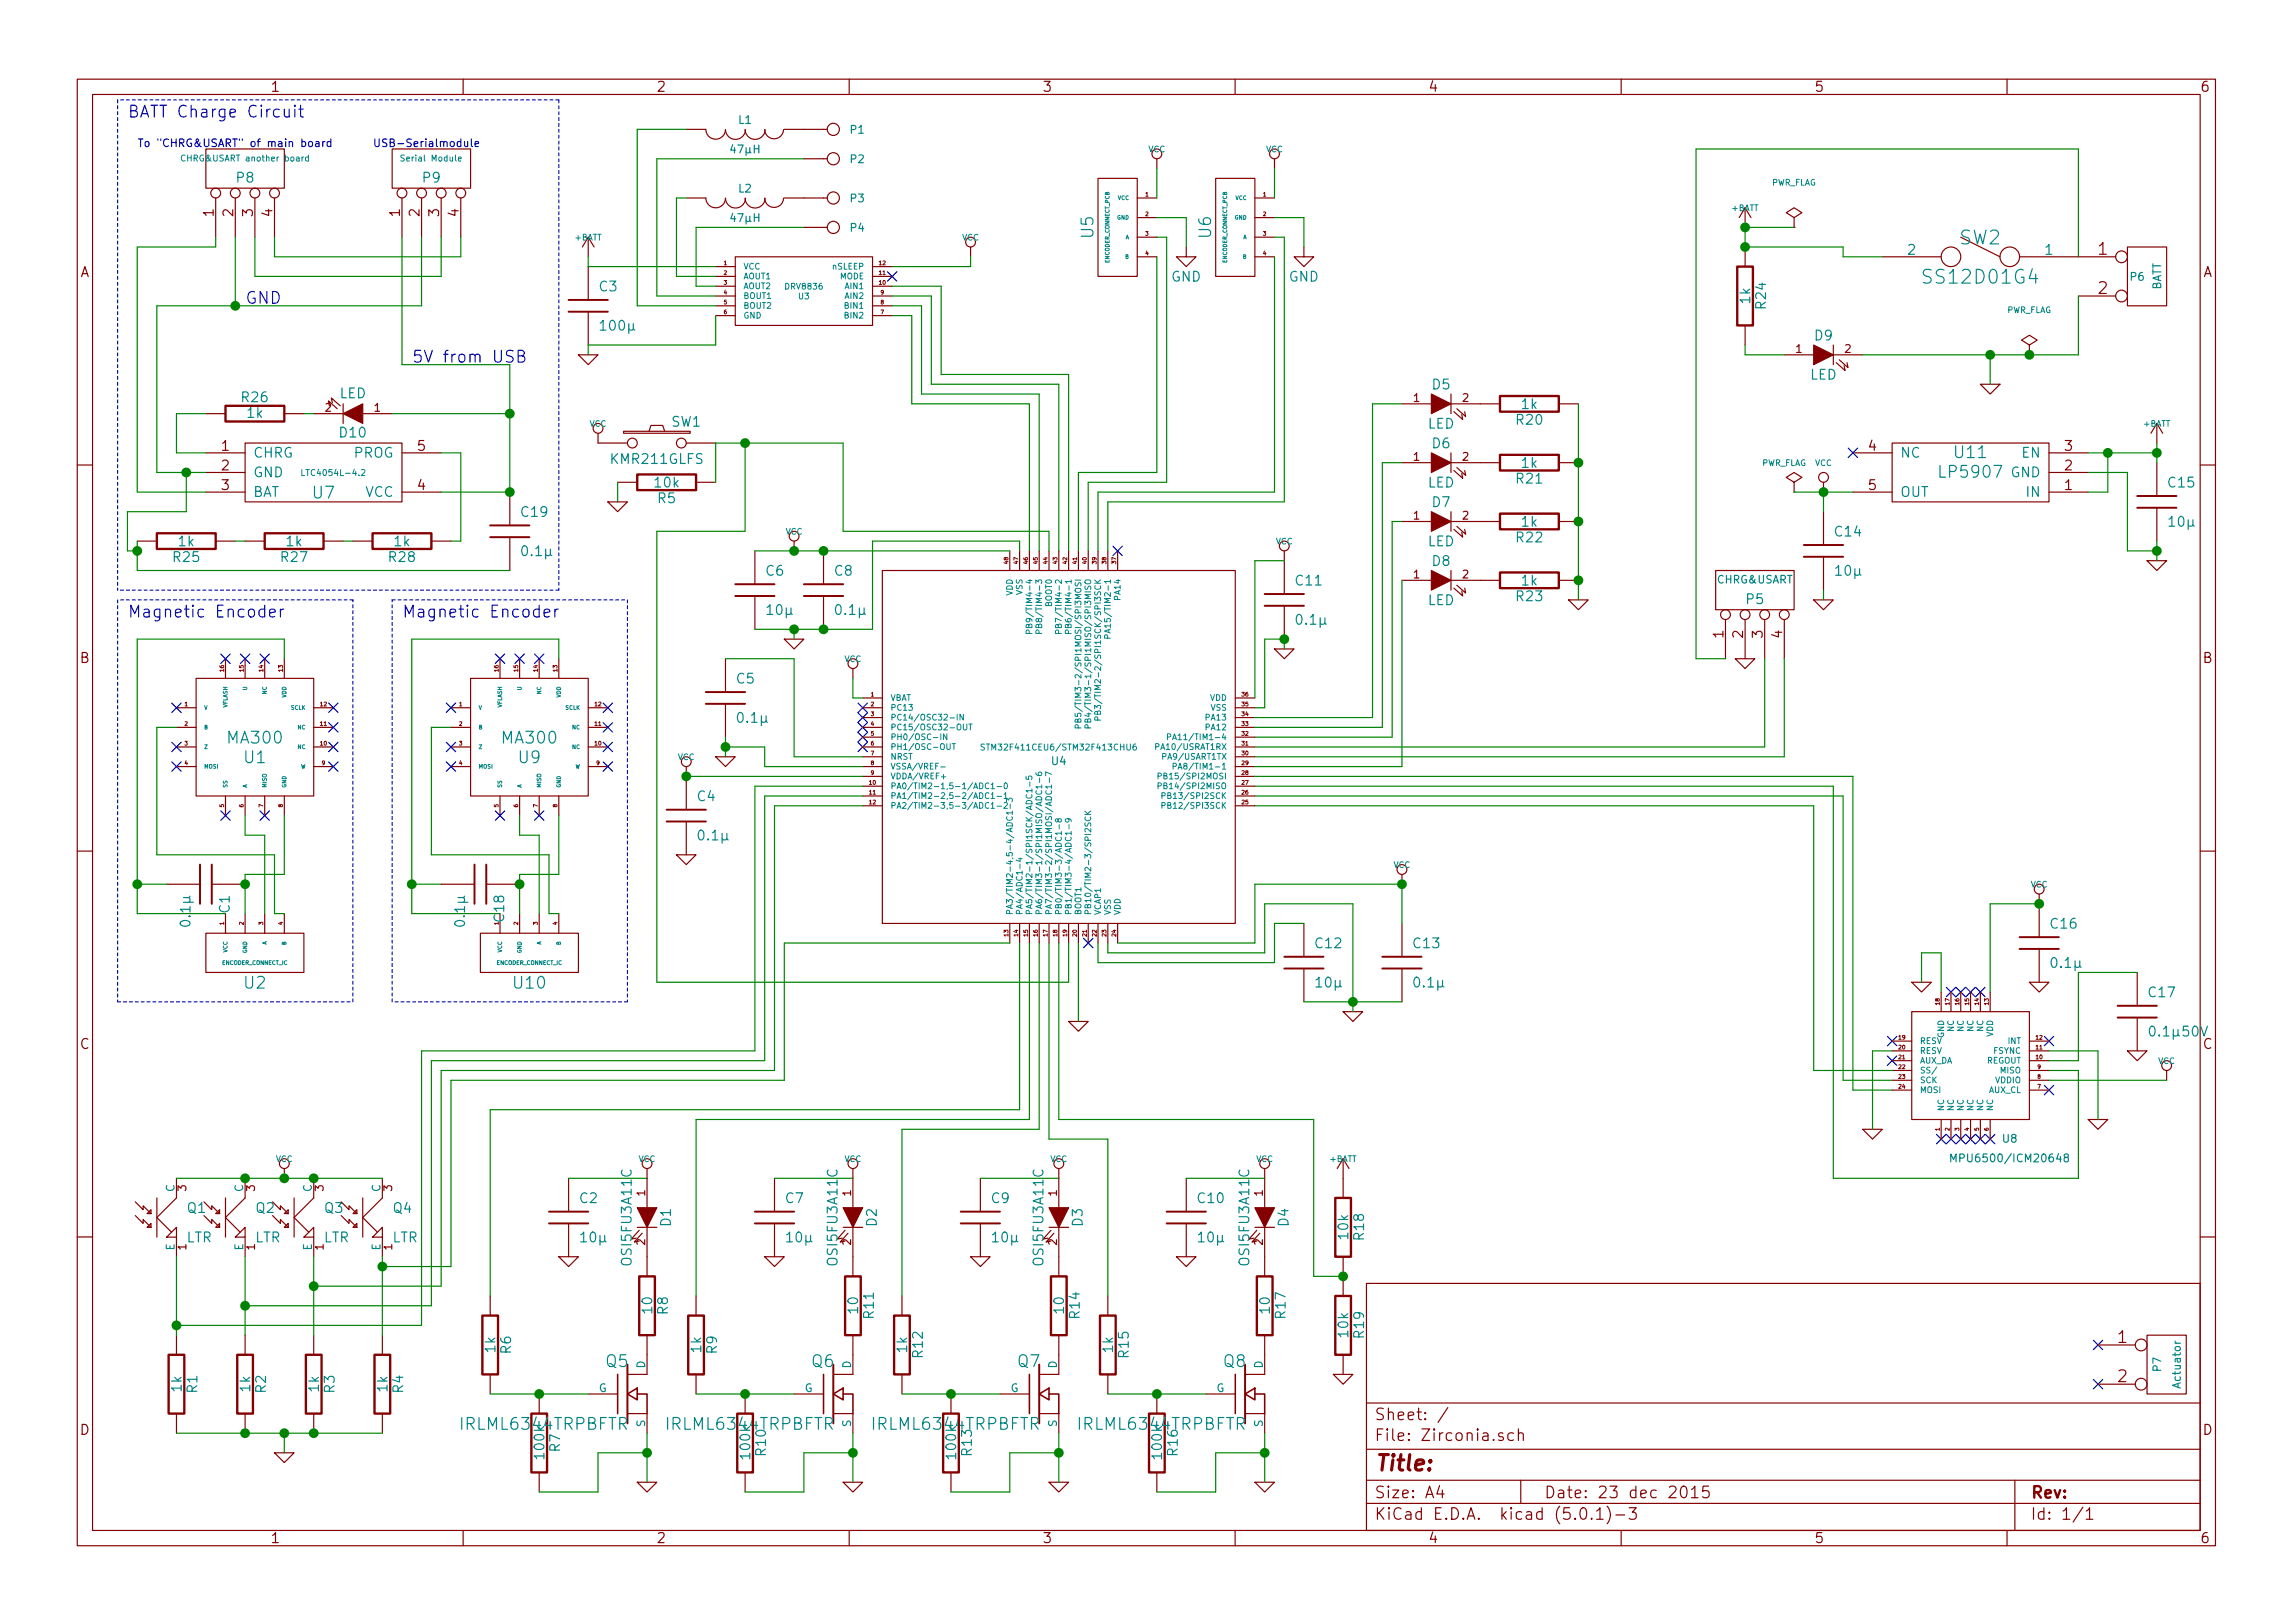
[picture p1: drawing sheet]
<svg xmlns="http://www.w3.org/2000/svg" width="297mm" height="210mm" viewBox="0 0 297 210" stroke-linecap="round" stroke-linejoin="round" font-family="sans-serif">
<defs><g id="words">
<text font-size="2.8" fill="#840000" x="178" y="190.5">Title:</text>
<g font-size="2.5" fill="#008484">
<text x="253.8" y="31.7">SW2</text>
<text x="249.6" y="36.8">SS12D01G4</text>
</g>
<g font-size="2.1" fill="#0000c2">
<text x="16.5" y="15.2">BATT Charge Circuit</text>
<text x="31.7" y="39.4">GND</text>
<text x="53.3" y="47">5V from USB</text>
<text x="16.5" y="80">Magnetic Encoder</text>
<text x="52.1" y="80">Magnetic Encoder</text>
</g>
<g font-size="2.1" fill="#008484">
<text x="141.7" y="30.8" transform="rotate(-90 141.7 30.8)">U5</text>
<text x="156.9" y="30.8" transform="rotate(-90 156.9 30.8)">U6</text>
<text x="253.3" y="59.4">U11</text>
<text x="40.6" y="64.6">U7</text>
<text x="251.5" y="61.9">LP5907</text>
<text x="29.6" y="96.3">MA300</text>
<text x="31.7" y="98.9">U1</text>
<text x="65.2" y="96.3">MA300</text>
<text x="67.2" y="98.9">U9</text>
<text x="31.7" y="128.1">U2</text>
<text x="66.6" y="128.1">U10</text>
<text x="78.5" y="177.1">Q5</text>
<text x="105.2" y="177.1">Q6</text>
<text x="131.9" y="177.1">Q7</text>
<text x="158.5" y="177.1">Q8</text>
<text x="59.9" y="185.2">IRLML6344TRPBFTR</text>
<text x="86.6" y="185.2">IRLML6344TRPBFTR</text>
<text x="113.3" y="185.2">IRLML6344TRPBFTR</text>
<text x="139.9" y="185.2">IRLML6344TRPBFTR</text>
</g>
<g font-size="2.1" fill="#840000">
<text x="271.8" y="33">1</text>
<text x="271.8" y="38.1">2</text>
<text x="274.4" y="174">1</text>
<text x="274.4" y="179.1">2</text>
<text x="178" y="184">Sheet: /</text>
<text x="178" y="186.7">File: Zirconia.sch</text>
<text x="178" y="196.9">KiCad E.D.A. kicad (5.0.1)-3</text>
<text x="178" y="194.1">Size: A4</text>
<text x="200" y="194.1">Date: 23 dec 2015</text>
<text x="263" y="194.1">Rev:</text>
<text x="263" y="196.9">Id: 1/1</text>
</g>
<g font-size="1.8" fill="#840000">
<text x="35" y="11.9">1</text>
<text x="85" y="11.9">2</text>
<text x="135" y="11.9">3</text>
<text x="185" y="11.9">4</text>
<text x="235" y="11.9">5</text>
<text x="285" y="11.9">6</text>
<text x="27.7" y="28" transform="rotate(-90 27.7 28)">1</text>
<text x="30.2" y="28" transform="rotate(-90 30.2 28)">2</text>
<text x="32.8" y="28" transform="rotate(-90 32.8 28)">3</text>
<text x="35.3" y="28" transform="rotate(-90 35.3 28)">4</text>
<text x="51.8" y="28" transform="rotate(-90 51.8 28)">1</text>
<text x="54.4" y="28" transform="rotate(-90 54.4 28)">2</text>
<text x="56.9" y="28" transform="rotate(-90 56.9 28)">3</text>
<text x="59.4" y="28" transform="rotate(-90 59.4 28)">4</text>
<text x="10.4" y="35.9">A</text>
<text x="285.4" y="35.9">A</text>
<text x="28.7" y="58.4">1</text>
<text x="54.1" y="58.4">5</text>
<text x="242.1" y="58.4">4</text>
<text x="267.5" y="58.4">3</text>
<text x="28.7" y="61">2</text>
<text x="28.7" y="63.5">3</text>
<text x="54.1" y="63.5">4</text>
<text x="242.1" y="63.5">5</text>
<text x="267.5" y="63.5">1</text>
<text x="267.5" y="61">2</text>
<text x="223.3" y="82.6" transform="rotate(-90 223.3 82.6)">1</text>
<text x="225.8" y="82.6" transform="rotate(-90 225.8 82.6)">2</text>
<text x="228.3" y="82.6" transform="rotate(-90 228.3 82.6)">3</text>
<text x="230.9" y="82.6" transform="rotate(-90 230.9 82.6)">4</text>
<text x="10.4" y="85.9">B</text>
<text x="285.4" y="85.9">B</text>
<text x="10.4" y="135.9">C</text>
<text x="285.4" y="135.9">C</text>
<text x="10.4" y="185.9">D</text>
<text x="285.4" y="185.9">D</text>
<text x="35" y="199.9">1</text>
<text x="85" y="199.9">2</text>
<text x="135" y="199.9">3</text>
<text x="185" y="199.9">4</text>
<text x="235" y="199.9">5</text>
<text x="285" y="199.9">6</text>
</g>
<g font-size="1.8" fill="#008484">
<text x="30.7" y="23.7">P8</text>
<text x="54.8" y="23.7">P9</text>
<text x="247.2" y="33">2</text>
<text x="264.9" y="33">1</text>
<text x="77.7" y="37.8">C3</text>
<text x="151.7" y="36.5">GND</text>
<text x="167" y="36.5">GND</text>
<text x="226.7" y="39.3" transform="rotate(-90 226.7 39.3)">1k</text>
<text x="228.8" y="40" transform="rotate(-90 228.8 40)">R24</text>
<text x="78.5" y="42.8">100</text>
<text x="235.1" y="44.1">D9</text>
<text x="31.4" y="52.1">R26</text>
<text x="44" y="51.6">LED</text>
<text x="185.6" y="50.5">D5</text>
<text x="197.2" y="53">1k</text>
<text x="234.5" y="49.2">LED</text>
<text x="32.1" y="54.1">1k</text>
<text x="32.8" y="59.3">CHRG</text>
<text x="44.1" y="56.7">D10</text>
<text x="45.8" y="59.3">PROG</text>
<text x="87" y="55.3">SW1</text>
<text x="184.9" y="55.5">LED</text>
<text x="185.6" y="58.1">D6</text>
<text x="196.5" y="55">R20</text>
<text x="246.1" y="59.3">NC</text>
<text x="262" y="59.3">EN</text>
<text x="32.8" y="61.8">GND</text>
<text x="32.8" y="64.4">BAT</text>
<text x="47.3" y="64.4">VCC</text>
<text x="79.2" y="60.1">KMR211GLFS</text>
<text x="84.9" y="63.2">10k</text>
<text x="85.2" y="65.2">R5</text>
<text x="184.9" y="63.2">LED</text>
<text x="185.6" y="65.7">D7</text>
<text x="196.5" y="62.7">R21</text>
<text x="197.2" y="60.6">1k</text>
<text x="246.1" y="64.4">OUT</text>
<text x="260.5" y="61.8">GND</text>
<text x="262.6" y="64.4">IN</text>
<text x="280.9" y="63.2">C15</text>
<text x="23.2" y="70.8">1k</text>
<text x="37.1" y="70.8">1k</text>
<text x="51.1" y="70.8">1k</text>
<text x="67.6" y="67">C19</text>
<text x="184.9" y="70.8">LED</text>
<text x="196.5" y="70.3">R22</text>
<text x="197.2" y="68.2">1k</text>
<text x="237.8" y="69.5">C14</text>
<text x="281.7" y="68.2">10</text>
<text x="22.5" y="72.8">R25</text>
<text x="36.5" y="72.8">R27</text>
<text x="50.4" y="72.8">R28</text>
<text x="68.3" y="72.1">0.1</text>
<text x="99.3" y="74.6">C6</text>
<text x="108.2" y="74.6">C8</text>
<text x="167.9" y="75.9">C11</text>
<text x="185.6" y="73.3">D8</text>
<text x="196.5" y="77.9">R23</text>
<text x="197.2" y="75.9">1k</text>
<text x="238.5" y="74.6">10</text>
<text x="100.1" y="79.7">10</text>
<text x="109" y="79.7">0.1</text>
<text x="168.7" y="80.9">0.1</text>
<text x="184.9" y="78.4">LED</text>
<text x="226.3" y="78.3">P5</text>
<text x="95.5" y="88.6">C5</text>
<text x="96.3" y="93.6">0.1</text>
<text x="90.4" y="103.8">C4</text>
<text x="91.2" y="108.9">0.1</text>
<text x="24.7" y="119.3" transform="rotate(-90 24.7 119.3)">0.1</text>
<text x="29.8" y="118.3" transform="rotate(-90 29.8 118.3)">C1</text>
<text x="60.2" y="119.3" transform="rotate(-90 60.2 119.3)">0.1</text>
<text x="65.3" y="119.3" transform="rotate(-90 65.3 119.3)">C18</text>
<text x="170.5" y="122.9">C12</text>
<text x="183.2" y="122.9">C13</text>
<text x="265.7" y="120.3">C16</text>
<text x="266.4" y="125.4">0.1</text>
<text x="171.2" y="127.9">10</text>
<text x="183.9" y="127.9">0.1</text>
<text x="278.4" y="129.2">C17</text>
<text x="279.3" y="134.3">0.150V</text>
<text x="75.1" y="155.9">C2</text>
<text x="101.8" y="155.9">C7</text>
<text x="128.5" y="155.9">C9</text>
<text x="155.2" y="155.9">C10</text>
<text x="24.1" y="161">LTR</text>
<text x="24.3" y="157.1">Q1</text>
<text x="33" y="161">LTR</text>
<text x="33.2" y="157.1">Q2</text>
<text x="41.9" y="161">LTR</text>
<text x="42.1" y="157.1">Q3</text>
<text x="50.8" y="161">LTR</text>
<text x="51" y="157.1">Q4</text>
<text x="75.9" y="161">10</text>
<text x="86.9" y="158.8" transform="rotate(-90 86.9 158.8)">D1</text>
<text x="102.6" y="161">10</text>
<text x="113.6" y="158.8" transform="rotate(-90 113.6 158.8)">D2</text>
<text x="129.3" y="161">10</text>
<text x="140.3" y="158.8" transform="rotate(-90 140.3 158.8)">D3</text>
<text x="155.9" y="161">10</text>
<text x="166.9" y="158.8" transform="rotate(-90 166.9 158.8)">D4</text>
<text x="174.7" y="160.5" transform="rotate(-90 174.7 160.5)">10k</text>
<text x="176.7" y="160.6" transform="rotate(-90 176.7 160.6)">R18</text>
<text x="81.8" y="163.7" transform="rotate(-90 81.8 163.7)">OSI5FU3A11C</text>
<text x="108.5" y="163.7" transform="rotate(-90 108.5 163.7)">OSI5FU3A11C</text>
<text x="135.2" y="163.7" transform="rotate(-90 135.2 163.7)">OSI5FU3A11C</text>
<text x="161.8" y="163.7" transform="rotate(-90 161.8 163.7)">OSI5FU3A11C</text>
<text x="84.5" y="170.1" transform="rotate(-90 84.5 170.1)">10</text>
<text x="86.5" y="170.3" transform="rotate(-90 86.5 170.3)">R8</text>
<text x="111.2" y="170.1" transform="rotate(-90 111.2 170.1)">10</text>
<text x="113.2" y="170.8" transform="rotate(-90 113.2 170.8)">R11</text>
<text x="137.8" y="170.1" transform="rotate(-90 137.8 170.1)">10</text>
<text x="139.9" y="170.8" transform="rotate(-90 139.9 170.8)">R14</text>
<text x="164.5" y="170.1" transform="rotate(-90 164.5 170.1)">10</text>
<text x="166.5" y="170.8" transform="rotate(-90 166.5 170.8)">R17</text>
<text x="174.7" y="173.2" transform="rotate(-90 174.7 173.2)">10k</text>
<text x="176.7" y="173.3" transform="rotate(-90 176.7 173.3)">R19</text>
<text x="64.2" y="175.2" transform="rotate(-90 64.2 175.2)">1k</text>
<text x="66.2" y="175.4" transform="rotate(-90 66.2 175.4)">R6</text>
<text x="90.9" y="175.2" transform="rotate(-90 90.9 175.2)">1k</text>
<text x="92.9" y="175.4" transform="rotate(-90 92.9 175.4)">R9</text>
<text x="117.5" y="175.2" transform="rotate(-90 117.5 175.2)">1k</text>
<text x="119.6" y="175.8" transform="rotate(-90 119.6 175.8)">R12</text>
<text x="144.2" y="175.2" transform="rotate(-90 144.2 175.2)">1k</text>
<text x="146.2" y="175.8" transform="rotate(-90 146.2 175.8)">R15</text>
<text x="23.5" y="180.3" transform="rotate(-90 23.5 180.3)">1k</text>
<text x="25.6" y="180.4" transform="rotate(-90 25.6 180.4)">R1</text>
<text x="32.4" y="180.3" transform="rotate(-90 32.4 180.3)">1k</text>
<text x="34.5" y="180.4" transform="rotate(-90 34.5 180.4)">R2</text>
<text x="41.3" y="180.3" transform="rotate(-90 41.3 180.3)">1k</text>
<text x="43.4" y="180.4" transform="rotate(-90 43.4 180.4)">R3</text>
<text x="50.2" y="180.3" transform="rotate(-90 50.2 180.3)">1k</text>
<text x="52.2" y="180.4" transform="rotate(-90 52.2 180.4)">R4</text>
<text x="70.5" y="188.9" transform="rotate(-90 70.5 188.9)">100k</text>
<text x="72.6" y="188.1" transform="rotate(-90 72.6 188.1)">R7</text>
<text x="97.2" y="188.9" transform="rotate(-90 97.2 188.9)">100k</text>
<text x="99.2" y="188.5" transform="rotate(-90 99.2 188.5)">R10</text>
<text x="123.9" y="188.9" transform="rotate(-90 123.9 188.9)">100k</text>
<text x="125.9" y="188.5" transform="rotate(-90 125.9 188.5)">R13</text>
<text x="150.5" y="188.9" transform="rotate(-90 150.5 188.9)">100k</text>
<text x="152.6" y="188.5" transform="rotate(-90 152.6 188.5)">R16</text>
</g>
<g font-size="1.4" fill="#008484">
<text x="95.7" y="16">L1</text>
<text x="110.2" y="17.3">P1</text>
<text x="95.2" y="19.9">47H</text>
<text x="110.2" y="21.1">P2</text>
<text x="95.2" y="28.7">47H</text>
<text x="95.7" y="24.9">L2</text>
<text x="110.2" y="26.2">P3</text>
<text x="110.2" y="30">P4</text>
<text x="276" y="36.4">P6</text>
<text x="280" y="37.7" transform="rotate(-90 280 37.7)">BATT</text>
<text x="222.4" y="75.6">CHRG&amp;USART</text>
<text x="136.3" y="99.1">U4</text>
<text x="259.5" y="148">U8</text>
<text x="22.6" y="154.4" transform="rotate(-90 22.6 154.4)">C</text>
<text x="31.5" y="154.4" transform="rotate(-90 31.5 154.4)">C</text>
<text x="40.4" y="154.4" transform="rotate(-90 40.4 154.4)">C</text>
<text x="49.3" y="154.4" transform="rotate(-90 49.3 154.4)">C</text>
<text x="253.7" y="150.6">MPU6500/ICM20648</text>
<text x="22.6" y="162" transform="rotate(-90 22.6 162)">E</text>
<text x="31.5" y="162" transform="rotate(-90 31.5 162)">E</text>
<text x="40.4" y="162" transform="rotate(-90 40.4 162)">E</text>
<text x="49.3" y="162" transform="rotate(-90 49.3 162)">E</text>
<text x="83.6" y="177.3" transform="rotate(-90 83.6 177.3)">D</text>
<text x="110.2" y="177.3" transform="rotate(-90 110.2 177.3)">D</text>
<text x="136.9" y="177.3" transform="rotate(-90 136.9 177.3)">D</text>
<text x="163.6" y="177.3" transform="rotate(-90 163.6 177.3)">D</text>
<text x="280" y="177.6" transform="rotate(-90 280 177.6)">P7</text>
<text x="282.5" y="179.7" transform="rotate(-90 282.5 179.7)">Actuator</text>
<text x="77.6" y="180.3">G</text>
<text x="83.6" y="184.9" transform="rotate(-90 83.6 184.9)">S</text>
<text x="104.2" y="180.3">G</text>
<text x="110.2" y="184.9" transform="rotate(-90 110.2 184.9)">S</text>
<text x="130.9" y="180.3">G</text>
<text x="136.9" y="184.9" transform="rotate(-90 136.9 184.9)">S</text>
<text x="157.6" y="180.3">G</text>
<text x="163.6" y="184.9" transform="rotate(-90 163.6 184.9)">S</text>
</g>
<g font-size="1.4" fill="#0000c2">
<text x="17.8" y="19">To &quot;CHRG&amp;USART&quot; of main board</text>
<text x="48.3" y="19">USB-Serialmodule</text>
</g>
<g font-size="1.4" fill="#840000">
<text x="232.7" y="45.7">1</text>
<text x="239" y="45.7">2</text>
<text x="42.2" y="53.3">2</text>
<text x="48.5" y="53.3">1</text>
<text x="183.1" y="52.1">1</text>
<text x="189.5" y="52.1">2</text>
<text x="183.1" y="59.7">1</text>
<text x="189.5" y="59.7">2</text>
<text x="183.1" y="67.3">1</text>
<text x="189.5" y="67.3">2</text>
<text x="183.1" y="74.9">1</text>
<text x="189.5" y="74.9">2</text>
<text x="24.1" y="154.3" transform="rotate(-90 24.1 154.3)">3</text>
<text x="33" y="154.3" transform="rotate(-90 33 154.3)">3</text>
<text x="41.9" y="154.3" transform="rotate(-90 41.9 154.3)">3</text>
<text x="50.8" y="154.3" transform="rotate(-90 50.8 154.3)">3</text>
<text x="83.6" y="154.9" transform="rotate(-90 83.6 154.9)">1</text>
<text x="110.2" y="154.9" transform="rotate(-90 110.2 154.9)">1</text>
<text x="136.9" y="154.9" transform="rotate(-90 136.9 154.9)">1</text>
<text x="163.6" y="154.9" transform="rotate(-90 163.6 154.9)">1</text>
<text x="24.1" y="161.9" transform="rotate(-90 24.1 161.9)">1</text>
<text x="33" y="161.9" transform="rotate(-90 33 161.9)">1</text>
<text x="41.9" y="161.9" transform="rotate(-90 41.9 161.9)">1</text>
<text x="50.8" y="161.9" transform="rotate(-90 50.8 161.9)">1</text>
<text x="83.6" y="161.3" transform="rotate(-90 83.6 161.3)">2</text>
<text x="110.2" y="161.3" transform="rotate(-90 110.2 161.3)">2</text>
<text x="136.9" y="161.3" transform="rotate(-90 136.9 161.3)">2</text>
<text x="163.6" y="161.3" transform="rotate(-90 163.6 161.3)">2</text>
</g>
<g font-size="1.1" fill="#008484">
<text x="24" y="20.9">CHRG&amp;USART another board</text>
<text x="52.3" y="20.9">Serial Module</text>
<text x="148.7" y="19.7">VCC</text>
<text x="164" y="19.7">VCC</text>
<text x="224.3" y="27.4">+BATT</text>
<text x="229.4" y="24">PWR_FLAG</text>
<text x="74.5" y="31.2">+BATT</text>
<text x="96.3" y="34.9">VCC</text>
<text x="107.9" y="34.9">nSLEEP</text>
<text x="124.6" y="31.2">VCC</text>
<text x="96.3" y="36.2">AOUT1</text>
<text x="96.3" y="37.5">AOUT2</text>
<text x="96.3" y="38.7">BOUT1</text>
<text x="96.3" y="40">BOUT2</text>
<text x="96.3" y="41.3">GND</text>
<text x="101.9" y="37.5">DRV8836</text>
<text x="103.5" y="38.8">U3</text>
<text x="108.8" y="36.2">MODE</text>
<text x="109.6" y="37.5">AIN1</text>
<text x="109.6" y="41.3">BIN2</text>
<text x="109.6" y="40">BIN1</text>
<text x="109.6" y="38.7">AIN2</text>
<text x="259.9" y="40.6">PWR_FLAG</text>
<text x="76.4" y="55.3">VCC</text>
<text x="277.7" y="55.3">+BATT</text>
<text x="39.6" y="61.6">LTC4054L-4.2</text>
<text x="228.2" y="60.4">PWR_FLAG</text>
<text x="235.1" y="60.4">VCC</text>
<text x="101.8" y="69.3">VCC</text>
<text x="165.3" y="70.5">VCC</text>
<text x="131.2" y="77.2" transform="rotate(-90 131.2 77.2)">VDD</text>
<text x="132.5" y="77.1" transform="rotate(-90 132.5 77.1)">VSS</text>
<text x="145.2" y="77.6" transform="rotate(-90 145.2 77.6)">PA14</text>
<text x="133.7" y="80.6" transform="rotate(-90 133.7 80.6)">PB9/TIM4-4</text>
<text x="135" y="80.6" transform="rotate(-90 135 80.6)">PB8/TIM4-3</text>
<text x="136.3" y="78.6" transform="rotate(-90 136.3 78.6)">BOOT0</text>
<text x="137.5" y="80.6" transform="rotate(-90 137.5 80.6)">PB7/TIM4-2</text>
<text x="138.8" y="80.6" transform="rotate(-90 138.8 80.6)">PB6/TIM4-1</text>
<text x="143.9" y="81.2" transform="rotate(-90 143.9 81.2)">PA15/TIM2-1</text>
<text x="109.4" y="85.8">VCC</text>
<text x="115.3" y="90.8">VBAT</text>
<text x="115.3" y="92.1">PC13</text>
<text x="115.3" y="93.3">PC14/OSC32-IN</text>
<text x="115.3" y="94.6">PC15/OSC32-OUT</text>
<text x="115.3" y="95.9">PH0/OSC-IN</text>
<text x="140.1" y="91.3" transform="rotate(-90 140.1 91.3)">PB5/TIM3-2/SPI1MOSI/SPI3MOSI</text>
<text x="141.4" y="91.3" transform="rotate(-90 141.4 91.3)">PB4/TIM3-1/SPI1MISO/SPI3MISO</text>
<text x="142.6" y="90.3" transform="rotate(-90 142.6 90.3)">PB3/TIM2-2/SPI1SCK/SPI3SCK</text>
<text x="152.7" y="95.9">PA11/TIM1-4</text>
<text x="156.4" y="94.6">PA12</text>
<text x="156.4" y="93.3">PA13</text>
<text x="156.8" y="90.8">VDD</text>
<text x="156.9" y="92.1">VSS</text>
<text x="87.8" y="98.5">VCC</text>
<text x="115.3" y="97.1">PH1/OSC-OUT</text>
<text x="115.3" y="98.4">NRST</text>
<text x="115.3" y="99.7">VSSA/VREF-</text>
<text x="115.3" y="101">VDDA/VREF+</text>
<text x="128" y="97.2">STM32F411CEU6/STM32F413CHU6</text>
<text x="150.3" y="97.1">PA10/USRAT1RX</text>
<text x="151.1" y="101">PB15/SPI2MOSI</text>
<text x="151.1" y="98.4">PA9/USART1TX</text>
<text x="153.3" y="99.7">PA8/TIM1-1</text>
<text x="115.3" y="102.2">PA0/TIM2-1,5-1/ADC1-0</text>
<text x="115.3" y="103.5">PA1/TIM2-2,5-2/ADC1-1</text>
<text x="115.3" y="104.8">PA2/TIM2-3,5-3/ADC1-2</text>
<text x="151.1" y="102.2">PB14/SPI2MISO</text>
<text x="151.5" y="104.8">PB12/SPI3SCK</text>
<text x="151.5" y="103.5">PB13/SPI2SCK</text>
<text x="180.5" y="112.4">VCC</text>
<text x="131.2" y="118.6" transform="rotate(-90 131.2 118.6)">PA3/TIM2-4,5-4/ADC1-3</text>
<text x="132.5" y="118.6" transform="rotate(-90 132.5 118.6)">PA4/ADC1-4</text>
<text x="133.7" y="118.6" transform="rotate(-90 133.7 118.6)">PA5/TIM2-1/SPI1SCK/ADC1-5</text>
<text x="135" y="118.6" transform="rotate(-90 135 118.6)">PA6/TIM3-1/SPI1MISO/ADC1-6</text>
<text x="136.3" y="118.6" transform="rotate(-90 136.3 118.6)">PA7/TIM3-2/SPI1MOSI/ADC1-7</text>
<text x="137.5" y="118.6" transform="rotate(-90 137.5 118.6)">PB0/TIM3-3/ADC1-8</text>
<text x="138.8" y="118.6" transform="rotate(-90 138.8 118.6)">PB1/TIM3-4/ADC1-9</text>
<text x="140.1" y="118.6" transform="rotate(-90 140.1 118.6)">BOOT1</text>
<text x="141.4" y="118.6" transform="rotate(-90 141.4 118.6)">PB10/TIM2-3/SPI2SCK</text>
<text x="142.6" y="118.6" transform="rotate(-90 142.6 118.6)">VCAP1</text>
<text x="143.9" y="118.6" transform="rotate(-90 143.9 118.6)">VSS</text>
<text x="145.2" y="118.6" transform="rotate(-90 145.2 118.6)">VDD</text>
<text x="263" y="115">VCC</text>
<text x="248.7" y="135.2">RESV</text>
<text x="248.7" y="136.5">RESV</text>
<text x="248.7" y="137.8">AUX_DA</text>
<text x="251.8" y="134.4" transform="rotate(-90 251.8 134.4)">GND</text>
<text x="253.1" y="133.6" transform="rotate(-90 253.1 133.6)">NC</text>
<text x="254.4" y="133.6" transform="rotate(-90 254.4 133.6)">NC</text>
<text x="255.7" y="133.6" transform="rotate(-90 255.7 133.6)">NC</text>
<text x="256.9" y="133.6" transform="rotate(-90 256.9 133.6)">NC</text>
<text x="257.3" y="137.8">REGOUT</text>
<text x="258.2" y="134.3" transform="rotate(-90 258.2 134.3)">VDD</text>
<text x="258.3" y="136.5">FSYNC</text>
<text x="260.2" y="135.2">INT</text>
<text x="279.6" y="137.8">VCC</text>
<text x="248.7" y="139.1">SS/</text>
<text x="248.7" y="140.3">SCK</text>
<text x="248.7" y="141.6">MOSI</text>
<text x="257.6" y="141.6">AUX_CL</text>
<text x="258.5" y="140.3">VDDIO</text>
<text x="259.2" y="139.1">MISO</text>
<text x="251.8" y="144" transform="rotate(-90 251.8 144)">NC</text>
<text x="253.1" y="144" transform="rotate(-90 253.1 144)">NC</text>
<text x="254.4" y="144" transform="rotate(-90 254.4 144)">NC</text>
<text x="255.7" y="144" transform="rotate(-90 255.7 144)">NC</text>
<text x="256.9" y="144" transform="rotate(-90 256.9 144)">NC</text>
<text x="258.2" y="144" transform="rotate(-90 258.2 144)">NC</text>
<text x="35.7" y="150.5">VCC</text>
<text x="82.7" y="150.5">VCC</text>
<text x="109.4" y="150.5">VCC</text>
<text x="136" y="150.5">VCC</text>
<text x="162.7" y="150.5">VCC</text>
<text x="172.3" y="150.5">+BATT</text>
</g>
<g font-size=".7" fill="#008484">
<text x="144.7" y="28.4">GND</text>
<text x="144.8" y="25.9">VCC</text>
<text x="160" y="28.4">GND</text>
<text x="160" y="25.9">VCC</text>
<text x="143.7" y="34.1" transform="rotate(-90 143.7 34.1)">ENCODER_CONNECT_PCB</text>
<text x="145.8" y="31">A</text>
<text x="145.8" y="33.5">B</text>
<text x="159" y="34.1" transform="rotate(-90 159 34.1)">ENCODER_CONNECT_PCB</text>
<text x="161" y="31">A</text>
<text x="161" y="33.5">B</text>
<text x="32" y="89.4" transform="rotate(-90 32 89.4)">U</text>
<text x="34.5" y="89.9" transform="rotate(-90 34.5 89.9)">NC</text>
<text x="67.6" y="89.4" transform="rotate(-90 67.6 89.4)">U</text>
<text x="70.1" y="89.9" transform="rotate(-90 70.1 89.9)">NC</text>
<text x="26.4" y="91.9">V</text>
<text x="26.4" y="94.5">B</text>
<text x="29.5" y="91.7" transform="rotate(-90 29.5 91.7)">VFLASH</text>
<text x="37.1" y="90.4" transform="rotate(-90 37.1 90.4)">VDD</text>
<text x="37.7" y="91.9">SCLK</text>
<text x="38.6" y="94.5">NC</text>
<text x="62" y="91.9">V</text>
<text x="62" y="94.5">B</text>
<text x="65" y="91.7" transform="rotate(-90 65 91.7)">VFLASH</text>
<text x="72.6" y="90.4" transform="rotate(-90 72.6 90.4)">VDD</text>
<text x="73.3" y="91.9">SCLK</text>
<text x="74.2" y="94.5">NC</text>
<text x="26.4" y="97">Z</text>
<text x="26.4" y="99.6">MOSI</text>
<text x="38.6" y="97">NC</text>
<text x="39" y="99.6">W</text>
<text x="62" y="97">Z</text>
<text x="62" y="99.6">MOSI</text>
<text x="74.2" y="97">NC</text>
<text x="74.5" y="99.6">W</text>
<text x="29.5" y="102.1" transform="rotate(-90 29.5 102.1)">SS</text>
<text x="32" y="102.1" transform="rotate(-90 32 102.1)">A</text>
<text x="34.5" y="102.1" transform="rotate(-90 34.5 102.1)">MISO</text>
<text x="37.1" y="102.1" transform="rotate(-90 37.1 102.1)">GND</text>
<text x="65" y="102.1" transform="rotate(-90 65 102.1)">SS</text>
<text x="67.6" y="102.1" transform="rotate(-90 67.6 102.1)">A</text>
<text x="70.1" y="102.1" transform="rotate(-90 70.1 102.1)">MISO</text>
<text x="72.6" y="102.1" transform="rotate(-90 72.6 102.1)">GND</text>
<text x="28.8" y="125">ENCODER_CONNECT_IC</text>
<text x="29.5" y="123.4" transform="rotate(-90 29.5 123.4)">VCC</text>
<text x="32" y="123.5" transform="rotate(-90 32 123.5)">GND</text>
<text x="34.5" y="122.4" transform="rotate(-90 34.5 122.4)">A</text>
<text x="37.1" y="122.4" transform="rotate(-90 37.1 122.4)">B</text>
<text x="64.3" y="125">ENCODER_CONNECT_IC</text>
<text x="65" y="123.4" transform="rotate(-90 65 123.4)">VCC</text>
<text x="67.6" y="123.5" transform="rotate(-90 67.6 123.5)">GND</text>
<text x="70.1" y="122.4" transform="rotate(-90 70.1 122.4)">A</text>
<text x="72.6" y="122.4" transform="rotate(-90 72.6 122.4)">B</text>
</g>
<g font-size=".7" fill="#840000">
<text x="148.4" y="25.4">1</text>
<text x="148.4" y="28">2</text>
<text x="163.7" y="25.4">1</text>
<text x="163.7" y="28">2</text>
<text x="93.8" y="34.3">1</text>
<text x="93.8" y="35.6">2</text>
<text x="113.9" y="35.6">11</text>
<text x="113.9" y="34.3">12</text>
<text x="148.4" y="30.5">3</text>
<text x="148.4" y="33.1">4</text>
<text x="163.7" y="30.5">3</text>
<text x="163.7" y="33.1">4</text>
<text x="93.8" y="36.9">3</text>
<text x="93.8" y="38.1">4</text>
<text x="93.8" y="39.4">5</text>
<text x="93.8" y="40.7">6</text>
<text x="113.9" y="36.9">10</text>
<text x="114.1" y="40.7">7</text>
<text x="114.1" y="39.4">8</text>
<text x="114.1" y="38.1">9</text>
<text x="130.6" y="73" transform="rotate(-90 130.6 73)">48</text>
<text x="131.9" y="73" transform="rotate(-90 131.9 73)">47</text>
<text x="133.1" y="73" transform="rotate(-90 133.1 73)">46</text>
<text x="134.4" y="73" transform="rotate(-90 134.4 73)">45</text>
<text x="135.7" y="73" transform="rotate(-90 135.7 73)">44</text>
<text x="137" y="73" transform="rotate(-90 137 73)">43</text>
<text x="138.2" y="73" transform="rotate(-90 138.2 73)">42</text>
<text x="139.5" y="73" transform="rotate(-90 139.5 73)">41</text>
<text x="140.8" y="73" transform="rotate(-90 140.8 73)">40</text>
<text x="142" y="73" transform="rotate(-90 142 73)">39</text>
<text x="143.3" y="73" transform="rotate(-90 143.3 73)">38</text>
<text x="144.6" y="73" transform="rotate(-90 144.6 73)">37</text>
<text x="29" y="87" transform="rotate(-90 29 87)">16</text>
<text x="31.5" y="87" transform="rotate(-90 31.5 87)">15</text>
<text x="34.1" y="87" transform="rotate(-90 34.1 87)">14</text>
<text x="36.6" y="87" transform="rotate(-90 36.6 87)">13</text>
<text x="64.6" y="87" transform="rotate(-90 64.6 87)">16</text>
<text x="67.1" y="87" transform="rotate(-90 67.1 87)">15</text>
<text x="69.6" y="87" transform="rotate(-90 69.6 87)">14</text>
<text x="72.2" y="87" transform="rotate(-90 72.2 87)">13</text>
<text x="24" y="91.5">1</text>
<text x="24" y="94">2</text>
<text x="41.5" y="94">11</text>
<text x="41.5" y="91.5">12</text>
<text x="59.5" y="91.5">1</text>
<text x="59.5" y="94">2</text>
<text x="77.1" y="94">11</text>
<text x="77.1" y="91.5">12</text>
<text x="112.9" y="90.2">1</text>
<text x="112.9" y="91.5">2</text>
<text x="112.9" y="92.8">3</text>
<text x="112.9" y="94">4</text>
<text x="112.9" y="95.3">5</text>
<text x="160.9" y="95.3">32</text>
<text x="160.9" y="94">33</text>
<text x="160.9" y="92.8">34</text>
<text x="160.9" y="91.5">35</text>
<text x="160.9" y="90.2">36</text>
<text x="24" y="96.6">3</text>
<text x="24" y="99.1">4</text>
<text x="41.5" y="96.6">10</text>
<text x="41.7" y="99.1">9</text>
<text x="59.5" y="96.6">3</text>
<text x="59.5" y="99.1">4</text>
<text x="77.1" y="96.6">10</text>
<text x="77.3" y="99.1">9</text>
<text x="112.6" y="101.6">10</text>
<text x="112.9" y="96.6">6</text>
<text x="112.9" y="97.8">7</text>
<text x="112.9" y="99.1">8</text>
<text x="112.9" y="100.4">9</text>
<text x="160.9" y="101.6">27</text>
<text x="160.9" y="100.4">28</text>
<text x="160.9" y="99.1">29</text>
<text x="160.9" y="97.8">30</text>
<text x="160.9" y="96.6">31</text>
<text x="29" y="104.6" transform="rotate(-90 29 104.6)">5</text>
<text x="31.5" y="104.6" transform="rotate(-90 31.5 104.6)">6</text>
<text x="34.1" y="104.6" transform="rotate(-90 34.1 104.6)">7</text>
<text x="36.6" y="104.6" transform="rotate(-90 36.6 104.6)">8</text>
<text x="64.6" y="104.6" transform="rotate(-90 64.6 104.6)">5</text>
<text x="67.1" y="104.6" transform="rotate(-90 67.1 104.6)">6</text>
<text x="69.6" y="104.6" transform="rotate(-90 69.6 104.6)">7</text>
<text x="72.2" y="104.6" transform="rotate(-90 72.2 104.6)">8</text>
<text x="112.6" y="102.9">11</text>
<text x="112.6" y="104.2">12</text>
<text x="160.9" y="104.2">25</text>
<text x="160.9" y="102.9">26</text>
<text x="29" y="119.8" transform="rotate(-90 29 119.8)">1</text>
<text x="31.5" y="119.8" transform="rotate(-90 31.5 119.8)">2</text>
<text x="34.1" y="119.8" transform="rotate(-90 34.1 119.8)">3</text>
<text x="36.6" y="119.8" transform="rotate(-90 36.6 119.8)">4</text>
<text x="64.6" y="119.8" transform="rotate(-90 64.6 119.8)">1</text>
<text x="67.1" y="119.8" transform="rotate(-90 67.1 119.8)">2</text>
<text x="69.6" y="119.8" transform="rotate(-90 69.6 119.8)">3</text>
<text x="72.2" y="119.8" transform="rotate(-90 72.2 119.8)">4</text>
<text x="130.6" y="121.3" transform="rotate(-90 130.6 121.3)">13</text>
<text x="131.9" y="121.3" transform="rotate(-90 131.9 121.3)">14</text>
<text x="133.1" y="121.3" transform="rotate(-90 133.1 121.3)">15</text>
<text x="134.4" y="121.3" transform="rotate(-90 134.4 121.3)">16</text>
<text x="135.7" y="121.3" transform="rotate(-90 135.7 121.3)">17</text>
<text x="137" y="121.3" transform="rotate(-90 137 121.3)">18</text>
<text x="138.2" y="121.3" transform="rotate(-90 138.2 121.3)">19</text>
<text x="139.5" y="121.3" transform="rotate(-90 139.5 121.3)">20</text>
<text x="140.8" y="121.3" transform="rotate(-90 140.8 121.3)">21</text>
<text x="142" y="121.3" transform="rotate(-90 142 121.3)">22</text>
<text x="143.3" y="121.3" transform="rotate(-90 143.3 121.3)">23</text>
<text x="144.6" y="121.3" transform="rotate(-90 144.6 121.3)">24</text>
<text x="251.3" y="130.2" transform="rotate(-90 251.3 130.2)">18</text>
<text x="252.5" y="130.2" transform="rotate(-90 252.5 130.2)">17</text>
<text x="253.8" y="130.2" transform="rotate(-90 253.8 130.2)">16</text>
<text x="255.1" y="130.2" transform="rotate(-90 255.1 130.2)">15</text>
<text x="256.3" y="130.2" transform="rotate(-90 256.3 130.2)">14</text>
<text x="257.6" y="130.2" transform="rotate(-90 257.6 130.2)">13</text>
<text x="246" y="134.7">19</text>
<text x="246" y="135.9">20</text>
<text x="246" y="137.2">21</text>
<text x="263.8" y="137.2">10</text>
<text x="263.8" y="135.9">11</text>
<text x="263.8" y="134.7">12</text>
<text x="246" y="138.5">22</text>
<text x="246" y="139.7">23</text>
<text x="246" y="141">24</text>
<text x="264" y="141">7</text>
<text x="264" y="139.7">8</text>
<text x="264" y="138.5">9</text>
<text x="251.3" y="146.5" transform="rotate(-90 251.3 146.5)">1</text>
<text x="252.5" y="146.5" transform="rotate(-90 252.5 146.5)">2</text>
<text x="253.8" y="146.5" transform="rotate(-90 253.8 146.5)">3</text>
<text x="255.1" y="146.5" transform="rotate(-90 255.1 146.5)">4</text>
<text x="256.3" y="146.5" transform="rotate(-90 256.3 146.5)">5</text>
<text x="257.6" y="146.5" transform="rotate(-90 257.6 146.5)">6</text>
</g>
</g></defs>
<g fill="none" stroke="#840000" stroke-width=".15">
<path d="M10 10.3h277v189.9h-277zM12 12.2h273v186.1h-273zM26.7 19.3h10.1v5.1h-10.1zM50.8 19.3h10.2v5.1h-10.2zM60 10.3v1.9M88.9 16.8h2.5M91.4 16.8a1.27 1.27 0 0 0 1.3 1.2 1.27 1.27 0 0 0 1.3-1.2 1.3 1.3 0 0 0 1.3 1.3 1.3 1.3 0 0 0 1.3-1.3M96.5 16.8a1.3 1.3 0 0 0 1.3 1.3 1.3 1.3 0 0 0 1.3-1.3M99.1 16.8a1.22 1.22 0 0 0 1.2 1.2 1.22 1.22 0 0 0 1.2-1.2M101.6 16.8h5.6M110 10.3v1.9M160 10.3v1.9"/>
<path d="M210 10.3v1.9M260 10.3v1.9M27.9 25.6v5.1M30.5 25.6v5.1M33 25.6v5.1M35.6 25.6v5.1M52.1 25.6v5.1M54.6 25.6v5.1M57.1 25.6v5.1M59.7 25.6v5.1M76.2 30.7l-.8 1.3M76.2 30.7v2.6"/>
<path d="M76.2 34.5v4.4M76.2 30.7l.8 1.3M88.9 25.6h2.5M91.4 25.7a1.27 1.27 0 0 0 1.3 1.2 1.27 1.27 0 0 0 1.3-1.2 1.3 1.3 0 0 0 1.3 1.2 1.3 1.3 0 0 0 1.3-1.2M92.7 38.3h2.5M92.7 34.5h2.5M92.7 37.1h2.5M92.7 35.8h2.5M92.7 39.6h2.5M95.2 33.3h17.8v8.9h-17.8zM96.5 25.7a1.3 1.3 0 0 0 1.3 1.2 1.3 1.3 0 0 0 1.3-1.2M99.1 25.7a1.22 1.22 0 0 0 1.2 1.2 1.22 1.22 0 0 0 1.2-1.2"/>
<path d="M101.6 25.6h5.6M104.1 29.5h3.1M104.1 20.6h3.1M113 38.3h2.6M113 34.5h2.6M113 37.1h2.6M113 35.8h2.6M113 39.6h2.6M125.7 32v1.3M142.2 23.1h5.1v12.7h-5.1zM147.3 25.6h2.6M147.3 33.3h2.6"/>
<path d="M147.3 28.2h2.6M147.3 30.7h2.6M149.9 20.6v1.2M153.7 32v1.3h1.2l-1.2 1.2-1.3-1.2h1.3M157.5 23.1h5.1v12.7h-5.1zM162.6 25.6h2.5M162.6 33.3h2.5M162.6 28.2h2.5M162.6 30.7h2.5M165.1 20.6v1.2M168.9 32v1.3h1.3l-1.3 1.2-1.3-1.2h1.3M226.1 26.9v2.6"/>
<path d="M226.1 32v2.5M226.1 26.9l-.8 1.3M226.1 26.9l.7 1.3M232.4 28.2l1-.6-1-.7-1 .7 1 .6v1.3M232.4 29.5h.1M243.8 33.3h7.7M254 30.7l5.1 2.6M261.6 33.3h12.5M269.2 38.3h4.9M275.6 32h5.1v7.6h-5.1zM26.7 58.7h5M26.7 53.6h2.5"/>
<path d="M31.7 57.4h20.4v7.6h-20.4zM36.8 53.6h2.6M40.6 53.6h3.8M42.7 52.6l-.2-.7 1.2 1.1M43.1 52.2l-.2-.6 1.2 1M44.4 52.3v2.6M47 53.6h3.8M52.1 58.7h5M74.9 46h2.6l-1.3 1.2zM76.2 40.4v4.3M77.5 56.1v1.3h3.8M80.8 55.9h8.6v.2h-8.6z"/>
<path d="M84.1 55.9l.2-.8h1.6l.2 .8M88.9 57.4h3.8M92.7 40.9h2.5M113 40.9h2.6M181.6 52.3h3.8M181.6 59.9h3.8M188 51v2.6M188 58.7v2.5M188 52.3h6.3M188 59.9h6.3M188.3 53.3l1.2 1.1-.1-.7M188.7 53l1.2 1-.2-.7"/>
<path d="M201.9 52.3h2.6M201.9 59.9h2.6M226.1 42.2v2.5M231.1 46h3.8M237.5 44.7v2.5M237.5 46h3.8M237.9 47l1.1 1-.1-.6M238.3 46.6l1.1 1-.1-.6M240 58.7h5.1M245.1 57.4h20.3v7.6h-20.3zM256.5 49.8h2.6l-1.3 1.2zM262.9 44.7l1-.6-1-.7-1 .7 1 .6v1.3"/>
<path d="M262.9 46h.1M265.4 58.7h5.1M279.4 54.9v2.5M279.4 59.9v4.4M279.4 54.9l-.8 1.2M279.4 54.9l.8 1.2M10 60.2h2M17.8 70.1h2.5M26.7 61.2h5M26.7 63.7h5M27.9 70.1h2.6M31.7 70.1h2.6"/>
<path d="M41.9 70.1h2.5M45.7 70.1h2.6M52.1 63.7h5M55.9 70.1h2.5M66 63.7v4.4M66 69.6v4.3M78.7 65h2.6l-1.3 1.3zM80 62.5h2.5M90.2 62.5h2.5M97.8 71.4v4.3M97.8 77.2v4.3M102.9 70.1v1.3"/>
<path d="M106.7 71.4v4.3M106.7 77.2v4.3M114.3 73.9h45.7v45.7h-45.7zM130.8 71.4v2.5M132.1 71.4v2.5M133.3 71.4v2.5M134.6 71.4v2.5M135.9 71.4v2.5M137.2 71.4v2.5M138.4 71.4v2.5M139.7 71.4v2.5M141 71.4v2.5"/>
<path d="M142.2 71.4v2.5M143.5 71.4v2.5M144.8 71.4v2.5M166.4 71.4v5.6M166.4 78.5v4.3M181.6 75.2h3.8M181.6 67.6h3.8M188 66.3v2.5M188 73.9v2.5M188 75.2h6.3M188 67.6h6.3M188.3 76.2l1.2 1-.1-.6"/>
<path d="M188.3 68.6l1.2 1-.1-.6M188.3 61l1.2 1-.1-.7M188.7 75.8l1.2 1-.2-.6M188.7 68.2l1.2 1-.2-.6M188.7 60.6l1.2 1-.2-.6M201.9 75.2h2.6M201.9 67.6h2.6M203.2 77.7h2.5l-1.2 1.3zM222.2 73.9h10.2v5.1h-10.2zM232.4 62.5l1-.7-1-.6-1 .6 1 .7v1.2M232.4 63.7h.1M234.9 77.7h2.6l-1.3 1.3z"/>
<path d="M236.2 62.5v1.2M236.2 66.3v4.3M236.2 72.1v4.3M240 63.7h5.1M265.4 61.2h5.1M265.4 63.7h5.1M278.1 72.6h2.6l-1.3 1.3zM279.4 65.8v4.3M285 60.2h2M22.9 91.7h2.5M22.9 99.3h2.5M22.9 96.8h2.5"/>
<path d="M22.9 94.2h2.5M25.4 87.9h15.2v15.2h-15.2zM29.2 85.3v2.6M31.7 85.3v2.6M34.3 85.3v2.6M36.8 85.3v2.6M40.6 91.7h2.6M40.6 99.3h2.6M40.6 96.8h2.6M40.6 94.2h2.6M58.4 91.7h2.6M58.4 99.3h2.6"/>
<path d="M58.4 96.8h2.6M58.4 94.2h2.6M61 87.9h15.2v15.2h-15.2zM64.8 85.3v2.6M67.3 85.3v2.6M69.8 85.3v2.6M72.4 85.3v2.6M76.2 91.7h2.5M76.2 99.3h2.5M76.2 96.8h2.5M76.2 94.2h2.5M88.9 99.3v5.6"/>
<path d="M92.7 98h2.5l-1.2 1.3zM94 85.3v4.4M94 91.2v4.3M101.6 82.8h2.5l-1.2 1.3zM110.5 86.6v1.3M111.8 90.4h2.5M111.8 91.7h2.5M111.8 99.3h2.5M111.8 93h2.5M111.8 98h2.5M111.8 96.8h2.5M111.8 95.5h2.5"/>
<path d="M111.8 94.2h2.5M160 90.4h2.6M160 91.7h2.6M160 99.3h2.6M160 93h2.6M160 98h2.6M160 96.8h2.6M160 95.5h2.6M160 94.2h2.6M165.1 84.1h2.5l-1.2 1.2zM223.5 80.3v5M224.8 85.3h2.5l-1.2 1.3z"/>
<path d="M226.1 80.3v5M228.6 80.3v5M231.1 80.3v5M10 110.3h2M21.6 114.5h4.3M27.4 114.5h4.3M29.2 103.1v2.6M29.2 118.4v2.5M31.7 103.1v2.6M31.7 118.4v2.5M34.3 103.1v2.6M34.3 118.4v2.5"/>
<path d="M36.8 103.1v2.6M36.8 118.4v2.5M57.1 114.5h4.4M63 114.5h4.3M64.8 103.1v2.6M64.8 118.4v2.5M67.3 103.1v2.6M67.3 118.4v2.5M69.8 103.1v2.6M69.8 118.4v2.5M72.4 103.1v2.6M72.4 118.4v2.5"/>
<path d="M87.6 110.7h2.6l-1.3 1.3zM88.9 106.4v4.3M111.8 101.8h2.5M111.8 103.1h2.5M111.8 104.4h2.5M111.8 100.6h2.5M130.8 119.6v2.6M132.1 119.6v2.6M133.3 119.6v2.6M134.6 119.6v2.6M135.9 119.6v2.6M137.2 119.6v2.6"/>
<path d="M138.4 119.6v2.6M139.7 119.6v2.6M141 119.6v2.6M142.2 119.6v2.6M143.5 119.6v2.6M144.8 119.6v2.6M160 101.8h2.6M160 103.1h2.6M160 104.4h2.6M160 100.6h2.6M168.9 119.6v4.3M181.6 113.3v1.2"/>
<path d="M181.6 119.6v4.3M264.2 115.8v5.6M285 110.3h2M26.7 120.9h12.7v5.1h-12.7zM62.2 120.9h12.7v5.1h-12.7zM138.4 132.3h2.6l-1.3 1.3zM168.9 125.5v4.3M174 131.1h2.5l-1.2 1.2zM181.6 125.5v4.3M245.1 137.4h2.5M245.1 136.1h2.5M245.1 134.9h2.5"/>
<path d="M245.1 138.7h2.5M245.1 139.9h2.5M247.6 131.1h15.3v13.9h-15.3zM247.6 127.2h2.6l-1.3 1.3zM251.5 128.5v2.6M252.7 128.5v2.6M254 128.5v2.6M255.3 128.5v2.6M256.5 128.5v2.6M257.8 128.5v2.6M262.9 127.2h2.5l-1.2 1.3zM262.9 137.4h2.5"/>
<path d="M262.9 136.1h2.5M262.9 134.9h2.5M262.9 138.7h2.5M262.9 139.9h2.5M264.2 122.9v4.3M275.6 136.1h2.5l-1.2 1.3zM276.9 126v4.3M276.9 131.8v4.3M280.7 138.7v1.2M17.5 157.5l1 1v-.5l1.1 1M17.5 155.7l1 1v-.5l1.1 1M19 159l.6-.5v.5z"/>
<path d="M19.6 156.7v.5h-.6zM20.3 155.2v5.1M22.9 159v1.3h-1.3zM22.9 152.6v2.6l-2.6 2.5 1.9 1.9M26.4 157.5l1 1v-.5l1 1M26.4 155.7l1 1v-.5l1 1M27.9 159l.5-.5v.5zM28.4 156.7v.5h-.5zM29.2 155.2v5.1M31.7 159v1.3h-1.2zM31.7 152.6v2.6l-2.5 2.5 1.9 1.9M35.3 157.5l1 1v-.5l1 1"/>
<path d="M35.3 155.7l1 1v-.5l1 1M36.8 159l.5-.5v.5zM36.8 151.4v1.2M37.3 156.7v.5h-.5zM38.1 155.2v5.1M40.6 159v1.3h-1.2zM40.6 152.6v2.6l-2.5 2.5 1.9 1.9M44.2 157.5l1 1v-.5l1 1M44.2 155.7l1 1v-.5l1 1M45.7 159l.5-.5v.5zM45.7 157.2l.5-.5v.5zM47 155.2v5.1"/>
<path d="M49.5 159v1.3h-1.2zM49.5 152.6v2.6l-2.5 2.5 1.9 1.9M73.7 152.6v4.4M73.7 158.5v4.3M82.5 159h2.6M82.8 159.4l-1 1.1 .6-.1M83.2 159.8l-1 1.1 .6-.1M83.8 151.4v5.1M83.8 159v6.3M100.3 152.6v4.4M100.3 158.5v4.3M109.2 159h2.6"/>
<path d="M109.5 159.4l-1 1.1 .6-.1M109.9 159.8l-1.1 1.1 .7-.1M110.5 151.4v5.1M110.5 159v6.3M127 152.6v4.4M127 158.5v4.3M135.9 159h2.5M136.1 159.4l-1 1.1 .7-.1M136.5 159.8l-1 1.1 .6-.1M137.2 151.4v5.1M137.2 159v6.3M153.7 152.6v4.4"/>
<path d="M153.7 158.5v4.3M162.6 159h2.5M162.8 159.4l-1 1.1 .6-.1M163.2 159.8l-1 1.1 .6-.1M163.8 151.4v5.1M163.8 159v6.3M174 150.1v5.1M174 150.1l-.8 1.3M174 150.1l.8 1.3M241.3 146.3h2.5l-1.2 1.3zM245.1 141.2h2.5M251.5 145v2.6"/>
<path d="M252.7 145v2.6M254 145v2.6M255.3 145v2.6M256.5 145v2.6M257.8 145v2.6M262.9 141.2h2.5M270.5 145h2.5l-1.2 1.3zM10 160.2h2M22.9 160.3v2.5M22.9 173v2.5M31.7 160.3v2.5M31.7 173v2.5"/>
<path d="M40.6 160.3v2.5M40.6 173v2.5M49.5 160.3v2.5M49.5 173v2.5M63.5 167.9v2.5M63.5 178v2.6M72.4 162.8h2.5l-1.2 1.3zM83.8 173v5h-2.5M90.2 167.9v2.5M90.2 178v2.6M99.1 162.8h2.5l-1.3 1.3zM110.5 173v5h-2.6"/>
<path d="M116.8 167.9v2.5M116.8 178v2.6M125.7 162.8h2.6l-1.3 1.3zM137.2 173v5h-2.6M143.5 167.9v2.5M143.5 178v2.6M152.4 162.8h2.5l-1.2 1.3zM163.8 173v5h-2.5M172.7 178h2.6l-1.3 1.3zM174 162.8v5.1M174 175.5v2.5M177 166.3h108v32h-108z"/>
<path d="M271.8 174.2h4.8M271.8 179.3h4.8M278.1 173h5.1v7.6h-5.1zM285 160.2h2M22.9 183.1v2.6M31.7 183.1v2.6M35.6 188.2h2.5l-1.3 1.3zM40.6 183.1v2.6M49.5 183.1v2.6M60 198.3v1.9M69.8 180.6v2.5M69.8 190.7v2.6"/>
<path d="M76.2 180.6h3.8M81.3 183.1h2.5v2.6M82.5 192h2.6l-1.3 1.3zM96.5 180.6v2.5M96.5 190.7v2.6M102.9 180.6h3.8M107.9 183.1h2.6v2.6M109.2 192h2.6l-1.3 1.3zM110 198.3v1.9M123.2 180.6v2.5M123.2 190.7v2.6M129.5 180.6h3.8"/>
<path d="M134.6 183.1h2.6v2.6M135.9 192h2.5l-1.2 1.3zM149.9 180.6v2.5M149.9 190.7v2.6M156.2 180.6h3.8M160 198.3v1.9M161.3 183.1h2.5v2.6M162.6 192h2.5l-1.3 1.3zM177 194.8h108M177 191.8h108M177 187.8h108M177 181.8h108"/>
<path d="M186.5 192.5l-.4 1h1M186.8 193v1M187.6 182.3l-1.3 2M194.7 185.7l-.4-.1-.1 .1-.1 .2a.48 .48 0 0 0 .6 .3l.1 .1-.1 .2-.1 .1-.5-.1M196.1 185.7a.48 .48 0 0 0-.8 .2v.4a.48 .48 0 0 0 .8 .2M196.7 185.7a.38 .38 0 0 1 .6 .1v.8M196.7 185.1v1.5M197 191.8v3M204.8 195.5a.35 .35 0 0 1 .4-.2 .35 .35 0 0 1 .3 .3 .88 .88 0 0 1-.3 1.2h-.1a.87 .87 0 0 1-.3-1.3zM206.2 196.7v.1l-.1-.1h.1v.1M206.8 195.8l.5-.5v1.5M206.8 196.8h.9"/>
<path d="M208.2 195.1a1.71 1.71 0 0 1 0 2.3M209.3 196.3h1.2M210 198.3v1.9M211 195.3h1l-.5 .6 .4 .1 .1 .2-.1 .5-.2 .1h-.4l-.3-.1M217.8 192.7a.35 .35 0 0 1 .4-.2 .35 .35 0 0 1 .3 .3 .88 .88 0 0 1-.3 1.2h-.1a.87 .87 0 0 1-.3-1.3zM219.1 193l.5-.5v1.5M219.1 194h.9M221.3 192.5h-.7l-.1 .7h.1a.62 .62 0 0 1 .7 0l.1 .2-.1 .5-.2 .1h-.3l-.3-.1M260 198.3v1.9M261 191.8v6.5M269.8 195.2l-1.2 2M270.3 195.8l.3-.3 .1-.2v1.5"/>
<path d="M270.3 196.8h.8"/>
<circle cx="107.9" cy="16.8" r=".79"/>
<circle cx="149.9" cy="19.9" r=".63"/>
<circle cx="165.1" cy="19.9" r=".63"/>
<circle cx="27.9" cy="25" r=".63"/>
<circle cx="30.5" cy="25" r=".63"/>
<circle cx="33" cy="25" r=".63"/>
<circle cx="35.6" cy="25" r=".63"/>
<circle cx="52.1" cy="25" r=".63"/>
<circle cx="54.6" cy="25" r=".63"/>
<circle cx="57.1" cy="25" r=".63"/>
<circle cx="59.7" cy="25" r=".63"/>
<circle cx="107.9" cy="29.5" r=".79"/>
<circle cx="107.9" cy="20.6" r=".79"/>
<circle cx="107.9" cy="25.6" r=".79"/>
<circle cx="125.7" cy="31.4" r=".63"/>
<circle cx="252.7" cy="33.3" r="1.27"/>
<circle cx="260.4" cy="33.3" r="1.27"/>
<circle cx="274.8" cy="33.3" r=".76"/>
<circle cx="274.8" cy="38.3" r=".76"/>
<circle cx="77.5" cy="55.5" r=".63"/>
<circle cx="81.9" cy="57.4" r=".63"/>
<circle cx="88.3" cy="57.4" r=".63"/>
<circle cx="102.9" cy="69.5" r=".63"/>
<circle cx="166.4" cy="70.7" r=".63"/>
<circle cx="223.5" cy="79.6" r=".63"/>
<circle cx="226.1" cy="79.6" r=".63"/>
<circle cx="228.6" cy="79.6" r=".63"/>
<circle cx="231.1" cy="79.6" r=".63"/>
<circle cx="236.2" cy="61.8" r=".63"/>
<circle cx="88.9" cy="98.7" r=".63"/>
<circle cx="110.5" cy="86" r=".63"/>
<circle cx="181.6" cy="112.6" r=".63"/>
<circle cx="264.2" cy="115.2" r=".63"/>
<circle cx="280.7" cy="138" r=".63"/>
<circle cx="36.8" cy="150.7" r=".63"/>
<circle cx="83.8" cy="150.7" r=".63"/>
<circle cx="110.5" cy="150.7" r=".63"/>
<circle cx="137.2" cy="150.7" r=".63"/>
<circle cx="163.8" cy="150.7" r=".63"/>
<circle cx="277.4" cy="174.2" r=".76"/>
<circle cx="277.4" cy="179.3" r=".76"/>
</g>
<g fill="#840000" stroke="#840000" stroke-width=".15">
<path d="M185.4 51l2.6 1.3-2.6 1.3z"/>
<path d="M109.2 156.5h2.6l-1.3 2.5z"/>
<path d="M135.9 156.5h2.5l-1.2 2.5z"/>
<path d="M162.6 156.5h2.5l-1.3 2.5z"/>
<path d="M234.9 44.7l2.6 1.3-2.6 1.2z"/>
<path d="M82.5 156.5h2.6l-1.3 2.5z"/>
<path d="M185.4 73.9l2.6 1.3-2.6 1.2z"/>
<path d="M185.4 66.3l2.6 1.3-2.6 1.2z"/>
<path d="M185.4 58.7l2.6 1.2-2.6 1.3z"/>
<path d="M44.4 53.6l2.6-1.3v2.6z"/>
</g>
<g fill="none" stroke="#840000" stroke-width=".3">
<path d="M225 34.5h2.1v7.7h-2.1zM29.2 52.6h7.6v2h-7.6zM194.3 51.3h7.6v2h-7.6zM194.3 58.9h7.6v2.1h-7.6zM20.3 69.1h7.6v2h-7.6zM34.3 69.1h7.6v2h-7.6zM48.3 69.1h7.6v2h-7.6zM82.5 61.5h7.7v2h-7.7zM194.3 74.2h7.6v2h-7.6zM194.3 66.5h7.6v2.1h-7.6zM173 155.2h2v7.6h-2zM21.8 175.5h2.1v7.6h-2.1z"/>
<path d="M30.7 175.5h2.1v7.6h-2.1zM39.6 175.5h2.1v7.6h-2.1zM48.5 175.5h2v7.6h-2zM62.5 170.4h2v7.6h-2zM82.8 165.3h2v7.7h-2zM89.2 170.4h2v7.6h-2zM109.5 165.3h2v7.7h-2zM115.8 170.4h2.1v7.6h-2.1zM136.1 165.3h2.1v7.7h-2.1zM142.5 170.4h2v7.6h-2zM162.8 165.3h2v7.7h-2zM173 167.9h2v7.6h-2z"/>
<path d="M68.8 183.1h2.1v7.6h-2.1zM95.5 183.1h2v7.6h-2zM122.2 183.1h2v7.6h-2zM148.8 183.1h2.1v7.6h-2.1z"/>
</g>
<g fill="none" stroke="#000084" stroke-width=".15">
<path d="M115 35.2l1.2 1.2M116.2 35.2l-1.2 1.2M239.4 58.1l1.2 1.2M240.6 58.1l-1.2 1.2M144.2 70.8l1.2 1.2M145.4 70.8l-1.2 1.2M22.3 91.1l1.2 1.2M22.3 96.2l1.2 1.2M22.3 98.7l1.2 1.2M23.5 91.1l-1.2 1.2M23.5 96.2l-1.2 1.2M23.5 98.7l-1.2 1.2"/>
<path d="M28.6 84.7l1.2 1.2M29.8 84.7l-1.2 1.2M31.1 84.7l1.3 1.2M32.4 84.7l-1.3 1.2M33.7 84.7l1.2 1.2M34.9 84.7l-1.2 1.2M42.6 98.7l1.2 1.2M42.6 96.2l1.2 1.2M42.6 93.6l1.2 1.2M42.6 91.1l1.2 1.2M43.8 96.2l-1.2 1.2M43.8 98.7l-1.2 1.2"/>
<path d="M43.8 93.6l-1.2 1.2M43.8 91.1l-1.2 1.2M57.8 91.1l1.2 1.2M57.8 96.2l1.2 1.2M57.8 98.7l1.2 1.2M59 91.1l-1.2 1.2M59 96.2l-1.2 1.2M59 98.7l-1.2 1.2M64.2 84.7l1.2 1.2M65.4 84.7l-1.2 1.2M66.7 84.7l1.2 1.2M67.9 84.7l-1.2 1.2"/>
<path d="M69.2 84.7l1.3 1.2M70.5 84.7l-1.3 1.2M78.1 98.7l1.2 1.2M78.1 96.2l1.2 1.2M78.1 93.6l1.2 1.2M78.1 91.1l1.2 1.2M79.3 91.1l-1.2 1.2M79.3 96.2l-1.2 1.2M79.3 98.7l-1.2 1.2M79.3 93.6l-1.2 1.2M111.2 93.6l1.2 1.2M111.2 96.2l1.2 1.2"/>
<path d="M111.2 94.9l1.2 1.2M111.2 92.3l1.2 1.3M111.2 91.1l1.2 1.2M112.4 93.6l-1.2 1.2M112.4 96.2l-1.2 1.2M112.4 94.9l-1.2 1.2M112.4 92.3l-1.2 1.3M112.4 91.1l-1.2 1.2M28.6 105l1.2 1.3M29.8 105l-1.2 1.3M33.7 105l1.2 1.3M34.9 105l-1.2 1.3"/>
<path d="M64.2 105l1.2 1.3M65.4 105l-1.2 1.3M69.2 105l1.3 1.3M70.5 105l-1.3 1.3M140.4 121.6l1.2 1.2M141.6 121.6l-1.2 1.2M244.5 134.3l1.2 1.2M244.5 136.8l1.2 1.2M245.7 134.3l-1.2 1.2M245.7 136.8l-1.2 1.2M252.1 127.9l1.2 1.2M253.3 127.9l-1.2 1.2"/>
<path d="M253.4 127.9l1.2 1.2M254.6 127.9l-1.2 1.2M254.7 127.9l1.2 1.2M255.9 127.9l-1.2 1.2M255.9 127.9l1.2 1.2M257.1 127.9l-1.2 1.2M264.8 134.3l1.2 1.2M266 134.3l-1.2 1.2M250.9 147l1.2 1.2M252.1 147l-1.2 1.2M252.1 147l1.2 1.2M253.3 147l-1.2 1.2"/>
<path d="M253.4 147l1.2 1.2M254.6 147l-1.2 1.2M254.7 147l1.2 1.2M255.9 147l-1.2 1.2M255.9 147l1.2 1.2M257.1 147l-1.2 1.2M257.2 147l1.2 1.2M258.4 147l-1.2 1.2M264.8 140.6l1.2 1.2M266 140.6l-1.2 1.2M271.2 178.7l1.2 1.2M271.2 173.6l1.2 1.2"/>
<path d="M272.4 178.7l-1.2 1.2M272.4 173.6l-1.2 1.2"/>
</g>
<g fill="none" stroke="#008484" stroke-width=".13">
<path d="M24 20.1a.36 .36 0 0 0-.5 .4 .36 .36 0 0 0 .5 .3M39.3 20.3l-.2 .2M40 20.4l-.3-.1-.1 .2v.3l.1 .1 .3-.1M40 20.1v.8M52.4 20.1h-.3l-.2 .1 .1 .2 .3 .1 .1 .1-.2 .3-.3-.1M59.4 20.6l.4-.1-.1-.1-.2-.1-.1 .1v.4h.3M39.1 60.8v.8h.4M46.8 60.9l.3-.1 .1 .1 .1 .1-.5 .6h.5M121.9 95.1v.7M121.9 99.4h.6M122.7 95.1v.7l-.5-.7v.7M122.7 96.3v.6l.1 .2 .3-.1v-.7"/>
<path d="M123.1 93h.5M123.3 96.3h.5M123.6 96.3v.8M124 92.5v.8M124.8 92.5v.8l-.4-.8v.8M124.8 93.8v.6l.1 .2 .3-.1v-.1v-.6M125.5 93.8h.4M125.7 93.8v.8M127.5 96.4h-.3l-.1 .1 .1 .2 .3 .1v.2l-.1 .2-.3-.1M133.3 81l.1-.2 .3 .2v.3h-.8l.1-.4h.2l.1 .4M133.3 82.1v-.4l-.1-.1-.2 .1-.1 .4h.8M134.5 81l.2-.2 .3 .2v.3h-.8l.1-.4h.2v.4"/>
<path d="M134.6 82.1l-.1-.4-.1-.1-.1 .1-.1 .4h.8M137.1 81l.1-.2 .3 .2v.3h-.8l.1-.4h.2l.1 .4M137.1 82.1v-.4l-.1-.1-.2 .1-.1 .4h.8M138.4 81l.1-.2 .3 .2v.3h-.8l.1-.4h.2l.1 .4M138.4 82.1v-.4l-.1-.1-.2 .1-.1 .4h.8M139.2 91.5l1 .7M139.3 92.4v.4h.3v-.4h.4v.1v.3M139.6 93.3l.2-.2 .2 .2v.2h-.7v-.3h.3v.3M139.7 94.3l-.1-.4h-.1h-.2v.4h.7M140.5 91.5l1 .7M140.8 92.5h.5M140.9 93.3l.1-.2 .3 .2v.2h-.8l.1-.3h.2l.1 .3"/>
<path d="M140.9 94.3v-.4h-.1h-.2l-.1 .4h.8M141 92.3v.5l-.5-.1M141.8 90.5l.9 .7M141.8 91.8v-.4l.3 .2 .1-.2h.3l.1 .1-.1 .3M142.2 92.3l.1-.2 .3 .1v.3h-.8l.1-.3h.2l.1 .3M142.2 93.3v-.4h-.1h-.2l-.1 .4h.8M143.5 82.7l-.1-.4h-.2l-.1 .4h.7M143.6 81.6v.3M143.8 81.5l-.7 .3 .7 .2M147.1 96.4h-.2l-.1 .2v.4l.1 .2 .3-.1v-.3l-.1-.1h-.2l-.1 .1M149.7 96.7h.4v-.3l-.4-.1v.8M150.6 98l.4-.1v-.2l-.4-.1v.8"/>
<path d="M151.2 95.5l.4-.1v-.3h-.4v.7M151.9 95.8l.2-.7 .3 .7M152 99.3l.3-.1 .1-.1-.1-.1-.3-.1v.7M152 95.6h.3M152.6 99.6l.3-.7 .2 .7M152.7 99.4h.4M121.9 100.6h.6M126.9 101.4a.38 .38 0 0 1 .4 .4 .38 .38 0 0 1-.4 .4zM126.9 102.7a.38 .38 0 0 1 .4 .4 .38 .38 0 0 1-.4 .3zM126.9 104a.38 .38 0 0 1 .4 .3 .38 .38 0 0 1-.4 .4zM128.1 101.5a.35 .35 0 0 0-.5 .3 .35 .35 0 0 0 .5 .4v-.1M128.1 102.8a.35 .35 0 0 0-.5 .3 .35 .35 0 0 0 .5 .3"/>
<path d="M128.1 104a.35 .35 0 0 0-.5 .3 .35 .35 0 0 0 .5 .4v-.1M128.4 101.6l.2-.2v.8M128.4 102.9l.2-.2v.7M128.4 104.2l.2-.2v.7M128.4 102.2h.4M128.4 103.4h.4M128.4 104.7h.4M129.2 101.9h.5M129.2 103.2h.5M129.2 104.4h.5M130.1 102.9l.2-.2v.7M130.1 104h.3l.1 .2-.5 .5h.5"/>
<path d="M130.1 103.4h.4M130.1 101.5l.2-.1a.38 .38 0 0 1 .2 .4 .38 .38 0 0 1-.3 .4l-.1-.3zM130.4 103.9v-.5l.3 .3 .1-.3 .3 .1v.4M130.5 105.8a.35 .35 0 0 0 .3 .5 .35 .35 0 0 0 .3-.5M130.5 106.6a.41 .41 0 0 1 .4 0 .41 .41 0 0 1 .2 .4h-.7zM130.9 104.2v.5M131.1 105.3h-.7l.2 .2M131.1 105.1v.4M131.9 111.2h.5M132.1 111.9v.6M132.2 111.1v.5l-.6-.2M132.9 100.6v.3l.4 .1-.1-.4 .3-.1 .2 .2-.1 .3"/>
<path d="M133 102.9a.35 .35 0 0 0 .3 .5 .35 .35 0 0 0 .4-.4l-.1-.1M133 103.8a.39 .39 0 0 1 .5-.1 .39 .39 0 0 1 .2 .4h-.8zM133.4 101.3v.6M133.7 102.4h-.8l.2 .2M133.7 102.2v.4M134.2 100.1v.1a.47 .47 0 0 0 .8 .1l-.1-.2-.3-.1-.1 .2 .1 .3M134.2 103.3a.41 .41 0 0 1 .5-.1 .41 .41 0 0 1 .3 .4h-.8zM134.3 102.4a.35 .35 0 0 0 .3 .5 .35 .35 0 0 0 .3-.4v-.1M134.7 100.8v.6M135 101.9h-.8l.2 .2M135 101.7v.4M135.5 103.3a.41 .41 0 0 1 .5-.1 .41 .41 0 0 1 .2 .4h-.7z"/>
<path d="M135.5 102.4a.35 .35 0 0 0 .3 .5 .35 .35 0 0 0 .4-.4l-.1-.1M135.9 100.8v.6M136.2 101.9h-.7l.2 .2M136.2 100.3l-.7-.3v.5M136.2 101.7v.4M136.8 108.5a.34 .34 0 0 0 .1 .4 .34 .34 0 0 0 .4 0l.2-.1-.1-.3M137.1 106.2l.1-.1 .3 .1v.2l-.2 .1-.2-.1-.1-.3h-.1l-.2 .1v.1l.2 .2 .2-.2M137.2 106.8v.6M137.5 107.9h-.8l.3 .2M137.5 107.7v.4M138.1 108.5a.34 .34 0 0 0 0 .4 .34 .34 0 0 0 .5 0l.1-.1v-.3M138.3 106.1l.2 .1v.1l-.2 .2-.2-.1-.1-.2 .2-.1h.4l.1 .1 .1 .2"/>
<path d="M138.5 106.8v.6M138.8 107.9h-.8l.2 .2M138.8 107.7v.4M140.5 105.5h.8M140.5 105.1l.5 .4M140.6 106.6l-.1 .3 .1 .1h.2a.29 .29 0 0 1 .1-.3 .29 .29 0 0 1 .4 0v.3M140.6 105.8a.34 .34 0 0 0 .3 .5 .34 .34 0 0 0 .3-.5M141.3 105.1l-.4 .3M150 101.8h.4v-.1v-.2l-.4-.1v.8M150 100.6l.4-.1v-.1v-.2l-.4-.1v.8M150.5 104.4l.4-.1 .1-.1-.1-.2h-.4v.7M150.5 103.1l.4-.1 .1-.1-.1-.1-.4-.1v.7"/>
<path d="M250.9 138.2l-.7 1"/>
</g>
<g fill="none" stroke="#840000" stroke-width=".25">
<path d="M73.7 38.9h5M73.7 40.4h5M63.5 69.6h5.1M63.5 68.1h5.1M95.2 77.2h5.1M95.2 75.7h5.1M104.1 77.2h5.1M104.1 75.7h5.1M163.8 78.5h5.1M163.8 77h5.1M233.7 72.1h5.1M233.7 70.6h5.1"/>
<path d="M276.9 65.8h5M276.9 64.3h5M91.4 91.2h5.1M91.4 89.7h5.1M25.9 112v5.1M27.4 112v5.1M61.5 112v5.1M63 112v5.1M86.4 106.4h5M86.4 104.9h5M166.4 125.5h5M166.4 123.9h5"/>
<path d="M179.1 125.5h5M179.1 123.9h5M261.6 122.9h5.1M261.6 121.4h5.1M274.3 131.8h5.1M274.3 130.3h5.1M71.1 158.5h5.1M71.1 157h5.1M97.8 158.5h5.1M97.8 157h5.1M124.5 158.5h5M124.5 157h5"/>
<path d="M151.1 158.5h5.1M151.1 157h5.1M81.3 176.8v7.6M107.9 176.8v7.6M134.6 176.8v7.6M161.3 176.8v7.6"/>
</g>
<g fill="none" stroke="#008484" stroke-width=".15">
<path d="M94.9 18.7l-.2 .8h.6M97.7 19.3h.6M98.3 18.8v1M94.9 27.6l-.2 .7h.6M97.7 28.2h.6M98.3 27.7v1M77.7 41.9l.4-.4v1.3M77.7 42.8h.8M82 42.6l.2 .2M82 41.9v.8l-.4 .1-.1-.2M67.8 70.8a.31 .31 0 0 1 .5 .2 .7 .7 0 0 1-.3 1 .68 .68 0 0 1-.3-1.2zM71.3 71.8l.2 .2"/>
<path d="M71.3 71.1l-.1 .8-.3 .1-.2-.2M99.4 78.7l.3-.4v1.3M99.4 79.6h.7M102.5 79.4l.1 .2M108.4 78.4a.31 .31 0 0 1 .5 .2 .7 .7 0 0 1-.2 1 .68 .68 0 0 1-.3-1.1zM111.9 79.4l.2 .2M111.9 78.8v.7l-.4 .1-.2-.2M168 79.7a.31 .31 0 0 1 .4-.1 .31 .31 0 0 1 .2 .3 .7 .7 0 0 1-.2 1 .68 .68 0 0 1-.4-1.2zM237.8 73.6l.4-.4v1.3M237.8 74.5h.7M240.9 74.3l.2 .2M281 67.3l.4-.4v1.3"/>
<path d="M281 68.2h.7M284.1 68l.2 .2M95.7 92.4a.31 .31 0 0 1 .3-.1 .31 .31 0 0 1 .2 .3 .7 .7 0 0 1-.2 1 .68 .68 0 0 1-.3-1.2zM99.2 93.4l.2 .2M99.2 92.7v.8l-.4 .1-.2-.2M171.6 80.7l.2 .2M171.6 80v.8l-.4 .1-.2-.2M23.5 119.4a.68 .68 0 0 1 1.1 .3 .79 .79 0 0 1-1.3 0zM23.8 116.3l.8 .1v.3l-.2 .2M24.6 116.1l-.2 .2M59 119.4a.83 .83 0 0 1 1.2 .2 .68 .68 0 0 1-1.2 .3 .27 .27 0 0 1 0-.5zM59.3 116.3l.8 .1 .1 .3-.2 .2"/>
<path d="M60.2 116.1l-.2 .2M90.6 107.7a.31 .31 0 0 1 .3-.2 .31 .31 0 0 1 .2 .3 .7 .7 0 0 1-.2 1 .68 .68 0 0 1-.3-1.1zM94.2 108.6l.1 .2M94.2 108l-.1 .8h-.4l-.2-.2M170.5 126.9l.4-.3v1.3M170.5 127.9h.7M173.6 127.7l.2 .2M183.3 126.7a.31 .31 0 0 1 .3-.1 .31 .31 0 0 1 .2 .2 .7 .7 0 0 1-.2 1.1 .68 .68 0 0 1-.3-1.2zM186.9 127.7l.1 .2M186.9 127l-.1 .8-.4 .1-.1-.2M265.8 124.2a.31 .31 0 0 1 .4-.1 .31 .31 0 0 1 .2 .2 .7 .7 0 0 1-.3 1 .68 .68 0 0 1-.3-1.1zM269.4 125.1l.2 .2"/>
<path d="M269.4 124.5l-.1 .8h-.3l-.2-.2M278.6 133.1a.29 .29 0 0 1 .3-.2 .29 .29 0 0 1 .2 .3 .64 .64 0 0 1-.4 1l-.1-.1a1 1 0 0 1 0-1zM285.1 132.9l.4 1.3 .5-1.3M75.2 160l.4-.4v1.3M101.9 160l.4-.4v1.3M128.6 160l.4-.4v1.3M155.2 160l.4-.4v1.3M252.7 150.5v-1l.4 .7 .3-.7v1M267.6 149.9l-.2-.2 .1-.2h.3l.1 .1v.2l-.4 .2-.1 .1v.2l.2 .2 .3-.1v-.3l-.1-.2M75.2 160.9h.8M78.3 160.7l.2 .2M101.9 160.9h.7"/>
<path d="M105 160.7l.2 .2M128.6 160.9h.7M131.7 160.7l.2 .2M155.2 160.9h.8M158.3 160.7l.2 .2M281.8 173.7l.2 .3"/>
</g>
<path d="M80 178v5.1M106.7 178v5.1M133.3 178v5.1M160 178v5.1M81.3 180.6l1.2-.8v1.6zM82.5 180.6h1.3v2.5M107.9 180.6l1.3-.8v1.6zM109.2 180.6h1.3v2.5M134.6 180.6l1.3-.8v1.6zM135.9 180.6h1.3v2.5M161.3 180.6l1.3-.8v1.6zM162.6 180.6h1.2v2.5" fill="none" stroke="#840000" stroke-width=".2"/>
<g fill="none" stroke="#0000c2" stroke-width=".15">
<path d="M36.8 14.1l.1 1 .4 .1 .2-.2M37.5 14.1v1.1M38.2 13.6l-.1 .1h.2l-.1-.1v.2M38.2 14.1v1.1M38.7 14.1h.6M38.9 13.6v1.3l.1 .2 .3 .1M40 18.4l.2-.1 .2 .1 .1 .4-.2 .2-.3-.1zM40.9 18.4h.4v.6M41.3 18.6h-.3l-.1 .1 .1 .3 .3-.1M41.8 18.3v.7M42.1 18.3l-.3 .2M42.8 18.4l-.2-.1-.2 .2 .1 .4h.3"/>
<path d="M42.8 18v1M60.2 18.3v.6l.3 .1 .1-.1M60.6 18.3v.7M61.1 18v.8l.1 .2M61.5 18.7l.5-.1v-.2l-.3-.1-.2 .2 .1 .4h.4M66.5 45.5a.68 .68 0 0 0-.8 0 .39 .39 0 0 0 .2 .6 .53 .53 0 0 1 .6 .5l-.3 .3-.6-.1M67.1 46.1h.5a.36 .36 0 0 0 .3-.4 .36 .36 0 0 0-.3-.3h-.5v1.5h.6a.41 .41 0 0 0 .3-.4 .41 .41 0 0 0-.4-.4M34.9 79.4l.8-.1-.1-.3-.4-.1-.3 .2 .1 .8h.2h.4M36.3 78.9v1M36.8 78.9a.37 .37 0 0 0-.5 .3M70.5 79.4l.7-.1-.1-.3-.4-.1-.2 .2 .1 .8h.1h.4M71.9 78.9v1"/>
<path d="M72.3 78.9a.37 .37 0 0 0-.4 .3"/>
</g>
<g fill="none" stroke="#008400" stroke-width=".15">
<path d="M88.9 16.8h-6.4v22.8h10.2M27.9 30.7v1.3h-10.1v31.7h8.9M30.5 30.7v8.9M33 30.7v5.1h24.1v-5.1M35.6 30.7v2.6h24.1v-2.6M52.1 30.7v16.5h13.9v16.5h-8.9M54.6 30.7v8.9h-34.3v21.6h6.4M76.2 33.3v1.2h16.5M88.9 25.6h-1.3v10.2h5.1M104.1 29.5h-13.9v7.6h2.5M104.1 20.6h-19v17.7h7.6M115.6 37.1h6.3v11.4h16.5v22.9"/>
<path d="M115.6 39.6h3.8v11.4h15.2v20.4M115.6 38.3h5v11.5h16.6v21.6M125.7 33.3v1.2h-10.1M149.9 30.7h1.2v31.8h-10.1v8.9M149.9 33.3v27.9h-10.2v10.2M149.9 21.8v3.8M149.9 28.2h3.8v3.8M165.1 33.3v30.4h-22.9v7.7M165.1 21.8v3.8M165.1 30.7h1.3v34.3h-22.9v6.4M165.1 28.2h3.8v3.8M232.4 29.5h-6.3v2.5h12.7v1.3h5"/>
<path d="M269.2 33.3v-14h-49.5v66h3.8M269.2 38.3v7.7h-27.9M26.7 53.6h-3.8v5.1h3.8M39.4 53.6h1.2M50.8 53.6h15.2M57.1 58.7h2.6v11.4h-1.3M92.7 40.9v3.8h-16.5v1.3M96.5 57.4v11.4h-11.4v58.4h53.3v-5M115.6 40.9h2.5v11.4h15.2v19.1M181.6 59.9h-2.5v34.3h-16.5M181.6 52.3h-3.8v40.7h-15.2M204.5 52.3v25.4"/>
<path d="M226.1 44.7v1.3h5M257.8 46v3.8M270.5 58.7h8.9M273 58.7v5h-2.5M279.4 57.4v2.5M17.8 70.1v3.8h48.2M24.1 61.2v5.1h-7.6v5.1h1.3M30.5 70.1h1.2M44.4 70.1h1.3M80 62.5v2.5M92.7 62.5v-5.1h16.5v11.4h26.7v2.6M97.8 71.4h33"/>
<path d="M132.1 71.4v-1.3h-19.1v11.4h-15.2M166.4 72.6h-3.8v17.8M181.6 67.6h-1.3v27.9h-17.7M181.6 75.2v24.1h-19M232.4 63.7h7.6M236.2 63.7v2.6M236.2 76.4v1.3M270.5 61.2h5.1v10.2h3.8M279.4 70.1v2.5M22.9 94.2h-2.6v16.5h15.3v7.7h1.2M36.8 85.3v-2.5h-19v35.6h11.4M58.4 94.2h-2.5v16.5h15.2v7.7h1.3"/>
<path d="M72.4 85.3v-2.5h-19.1v35.6h11.5M94 85.3h8.9v12.7h8.9M94 96.8h5.1v2.5h12.7M94 95.5v2.5M102.9 81.5v1.3M110.5 87.9v2.5h1.3M166.4 84.1v-1.3h-2.6v8.9h-1.2M228.6 85.3v11.5h-66M231.1 85.3v12.7h-68.5M17.8 114.5h3.8M31.7 105.7v2.5h2.6v10.2M36.8 105.7v7.6h-5.1v5.1"/>
<path d="M53.3 114.5h3.8M67.3 105.7v2.5h2.5v10.2M72.4 105.7v7.6h-5.1v5.1M88.9 100.6h22.9M111.8 103.1h-12.7v34.3h-43.2v31.8h-24.2M111.8 104.4h-11.5v34.3h-43.2v27.9h-16.5M111.8 101.8h-14v34.3h-43.2v35.6h-31.7M162.6 103.1h76.2v36.8h6.3M162.6 104.4h72.3v34.3h10.2M162.6 101.8h74.9v50.8h31.7v-13.9h-3.8M162.6 100.6h77.4v40.6h5.1M168.9 119.6h-3.8v5.1h-22.9v-2.5"/>
<path d="M181.6 119.6v-5.1h-19v7.7h-17.8M264.2 117.1h-6.4v11.4M130.8 122.2h-29.2v17.7h-43.2v24.2h-8.9M132.1 122.2v21.6h-68.6v24.1M133.3 122.2v22.8h-43.1v22.9M134.6 122.2v24.1h-17.8v21.6M135.9 122.2v25.4h7.6v20.3M137.2 122.2v22.8h33v20.3h3.8M139.7 122.2v10.1M143.5 122.2v1.2h20.3v-6.3h11.5v14M168.9 129.8h12.7M245.1 136.1h-2.5v10.2"/>
<path d="M248.9 127.2v-3.8h2.6v5.1M265.4 136.1h6.4v8.9M265.4 139.9h15.3M276.9 126h-7.7v11.4h-3.8M22.9 152.6h26.6M73.7 152.6h10.1M100.3 152.6h10.2M127 152.6h10.2M153.7 152.6h10.1M22.9 162.8v10.2M31.7 162.8v10.2M40.6 162.8v10.2"/>
<path d="M49.5 162.8v10.2M22.9 185.7h26.6M36.8 185.7v2.5M63.5 180.6h12.7M83.8 188.2h-6.3v5.1h-7.7M83.8 185.7v6.3M90.2 180.6h12.7M110.5 188.2h-6.4v5.1h-7.6M110.5 185.7v6.3M116.8 180.6h12.7M137.2 188.2h-6.4v5.1h-7.6M137.2 185.7v6.3"/>
<path d="M143.5 180.6h12.7M163.8 188.2h-6.3v5.1h-7.6M163.8 185.7v6.3"/>
</g>
<g fill="#008400" stroke="#008400" stroke-width=".25">
<circle cx="102.9" cy="71.4" r=".51"/>
<circle cx="106.7" cy="71.4" r=".51"/>
<circle cx="102.9" cy="81.5" r=".51"/>
<circle cx="106.7" cy="81.5" r=".51"/>
<circle cx="31.8" cy="169.2" r=".51"/>
<circle cx="40.6" cy="166.6" r=".51"/>
<circle cx="49.5" cy="164.1" r=".51"/>
<circle cx="22.9" cy="171.7" r=".51"/>
<circle cx="166.4" cy="82.8" r=".51"/>
<circle cx="181.6" cy="114.5" r=".51"/>
<circle cx="94" cy="96.8" r=".51"/>
<circle cx="204.5" cy="59.9" r=".51"/>
<circle cx="262.9" cy="46" r=".51"/>
<circle cx="123.2" cy="180.6" r=".51"/>
<circle cx="69.9" cy="180.6" r=".51"/>
<circle cx="163.8" cy="188.2" r=".51"/>
<circle cx="137.2" cy="188.2" r=".51"/>
<circle cx="83.8" cy="188.2" r=".51"/>
<circle cx="110.5" cy="188.2" r=".51"/>
<circle cx="36.8" cy="185.7" r=".51"/>
<circle cx="40.6" cy="185.7" r=".51"/>
<circle cx="204.5" cy="75.2" r=".51"/>
<circle cx="204.5" cy="67.6" r=".51"/>
<circle cx="31.8" cy="185.7" r=".51"/>
<circle cx="257.8" cy="46" r=".51"/>
<circle cx="226.1" cy="32" r=".51"/>
<circle cx="31.8" cy="152.6" r=".51"/>
<circle cx="36.8" cy="152.6" r=".51"/>
<circle cx="40.6" cy="152.6" r=".51"/>
<circle cx="226.1" cy="29.5" r=".51"/>
<circle cx="236.2" cy="63.7" r=".51"/>
<circle cx="96.5" cy="180.6" r=".51"/>
<circle cx="149.9" cy="180.6" r=".51"/>
<circle cx="174" cy="165.3" r=".51"/>
<circle cx="175.3" cy="129.8" r=".51"/>
<circle cx="17.8" cy="114.5" r=".51"/>
<circle cx="88.9" cy="100.6" r=".51"/>
<circle cx="264.2" cy="117.1" r=".51"/>
<circle cx="31.8" cy="114.5" r=".51"/>
<circle cx="96.5" cy="57.4" r=".51"/>
<circle cx="53.3" cy="114.5" r=".51"/>
<circle cx="67.3" cy="114.5" r=".51"/>
<circle cx="66" cy="63.7" r=".51"/>
<circle cx="30.5" cy="39.6" r=".51"/>
<circle cx="66" cy="53.6" r=".51"/>
<circle cx="279.4" cy="58.7" r=".51"/>
<circle cx="279.4" cy="71.4" r=".51"/>
<circle cx="273" cy="58.7" r=".51"/>
<circle cx="17.8" cy="71.4" r=".51"/>
<circle cx="24.1" cy="61.2" r=".51"/>
</g>
<path d="M15.2 12.9v63.5M72.4 12.9v63.5M72.4 12.9h-57.2M15.2 77.7v52.1M45.7 77.7h-30.5M50.8 77.7h30.5M72.4 76.4h-57.2M81.3 77.7v52.1M15.2 129.8h30.5M45.7 129.8v-52.1M50.8 129.8v-52.1M81.3 129.8h-30.5" fill="none" stroke="#0000c2" stroke-width=".15" stroke-dasharray=".4 .4"/>
<use href="#words"/>
</svg>
